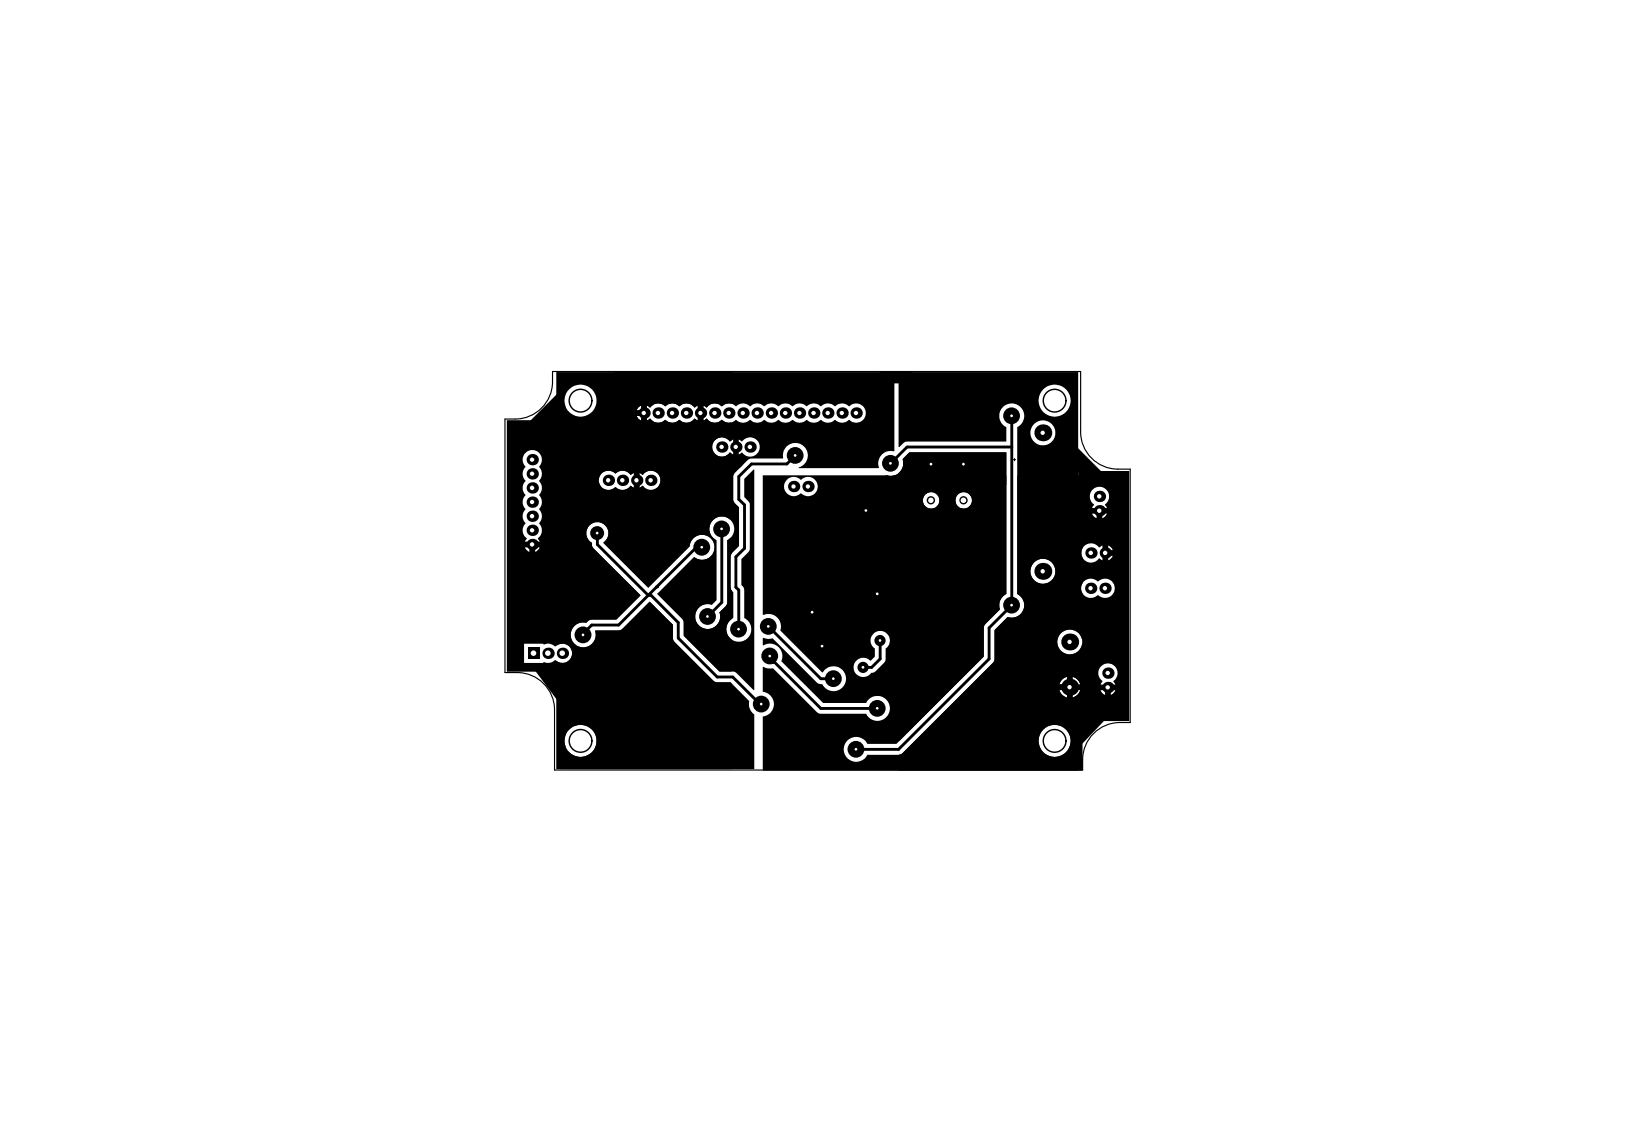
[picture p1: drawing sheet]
<svg xmlns="http://www.w3.org/2000/svg" width="289mm" height="202mm" viewBox="0 0 289 202" stroke-linecap="round" stroke-linejoin="round" font-family="sans-serif">
<path d="M178.8 81.1h.4M179 80.9v.4M182 95.8h.4M182.2 95.6v.4M184.8 105.5h.4M185 105.3v.4" fill="none" stroke="#000" stroke-width=".18"/>
<path d="M89.1 73.9a8.3 8.3 0 0 0 5.4-1 6.6 6.6 0 0 0 3-5.6v-1.8h93.1v10.7a6.6 6.6 0 0 0 6.6 6.6h2.2v44.6a8.3 8.3 0 0 0-5.4 1.1 6.6 6.6 0 0 0-3 5.5v1.8h-93.2v-10.6a6.6 6.6 0 0 0-6.6-6.6h-2.1z" fill="none" stroke="#000" stroke-width=".2"/>
<g fill="none" stroke="#000" stroke-width=".25">
<circle cx="102.4" cy="70.7" r="2"/>
<circle cx="186" cy="70.7" r="2"/>
<circle cx="102.4" cy="130.7" r="2"/>
<circle cx="186" cy="130.7" r="2"/>
</g>
<g fill="#fff">
<circle cx="127.3" cy="93.3" r=".23"/>
<circle cx="164.2" cy="88.2" r=".48"/>
<circle cx="169.9" cy="88.2" r=".49"/>
<circle cx="164.2" cy="81.9" r=".24"/>
<circle cx="169.9" cy="81.9" r=".24"/>
<circle cx="154.7" cy="104.7" r=".24"/>
<circle cx="105.3" cy="94" r=".24"/>
<circle cx="135.5" cy="110.5" r=".24"/>
<circle cx="147" cy="119.7" r=".23"/>
<circle cx="130.3" cy="111" r=".23"/>
<circle cx="135.8" cy="115.7" r=".23"/>
<circle cx="134.3" cy="124.2" r=".23"/>
<circle cx="155.2" cy="113" r=".23"/>
<circle cx="154.7" cy="124.9" r=".23"/>
<circle cx="151" cy="132.2" r=".24"/>
<circle cx="157.1" cy="81.7" r=".24"/>
<circle cx="178.4" cy="73.3" r=".24"/>
<circle cx="152.7" cy="90" r=".23"/>
<circle cx="178.4" cy="106.7" r=".24"/>
<circle cx="102.8" cy="112" r=".23"/>
<circle cx="140.3" cy="80.3" r=".24"/>
<circle cx="123.8" cy="96.5" r=".23"/>
<circle cx="143.2" cy="108" r=".24"/>
<circle cx="152.2" cy="117.7" r=".24"/>
<circle cx="145" cy="114" r=".23"/>
<circle cx="124.8" cy="108.7" r=".23"/>
</g>
<g fill="#000">
<path d="M93.3 74.5l5.2-5.3 .1 .1v5.3h-5.3zM190 79h.1l4.2 4.2v.1h-4.3zM155.8 84.3l.5-.5a2.18 2.18 0 0 0 2.9-2.6l.2-.4 1-1h17.1v5.8h-20.3l-1.4-1.2zM94.3 118h4.3v5.7l-.1 .1-4.3-5.7zM190.4 126.7h4.6l.1 .1-4.5 4.7h-.2z"/>
<path d="M158.5 65.6v13.2l.1 .1a1.81 1.81 0 0 1 1.4-1h17.5v-2.6a2.2 2.2 0 0 1-.7-3.3 2.2 2.2 0 0 1 3.4 0 2.2 2.2 0 0 1-.8 3.3v29.5a2.2 2.2 0 0 1 1.1 2.8 2.2 2.2 0 0 1-2.8 1.2l-2.3 2.3v5.1l-.1 .5-16.1 16.2-.7 .2v2.8h31.7v-13.3l-1 .4v-3.6l1 .5v-4.9l-.1-.1a2.2 2.2 0 0 1-3-.2 2.2 2.2 0 0 1 0-3 2.2 2.2 0 0 1 3-.2h.1v-45.9zM183.2 70.7a2.83 2.83 0 0 1 5.6 0 2.83 2.83 0 0 1-5.6 0zM181.7 76.4a2.25 2.25 0 0 1 4.5 0 2.25 2.25 0 0 1-4.5 0zM181.8 100.8a2.2 2.2 0 0 1 4.4 0 2.2 2.2 0 0 1-4.4 0zM187.3 119.9l.9-.5v1.3h-1.3zM186.9 121.7h1.3v1.3h-.2a1.81 1.81 0 0 1-1.1-1.3zM183.2 130.7a2.83 2.83 0 0 1 5.6 0 2.83 2.83 0 0 1-5.6 0z"/>
<path d="M108.4 65.6v17h22.1l1.4-1.4 .4-.3h5.8v-.1a2.2 2.2 0 0 1 1.7-2.6 2.2 2.2 0 0 1 2.6 1.6 2.2 2.2 0 0 1-1.5 2.6v.2h14.1v-.1a2.18 2.18 0 0 1 2.7-2.9l.1-.1v-13.9zM114.1 71.6l.6 .3a1.79 1.79 0 0 1 2.7-.2 1.78 1.78 0 0 1 2.5 0 1.71 1.71 0 0 1 2.6 .2l.6-.3v2.6l-.6-.4a1.79 1.79 0 0 1-2.7 .3 1.77 1.77 0 0 1-2.5 0 1.71 1.71 0 0 1-2.6-.3l-.6 .4zM124.1 71.6l.6 .3a1.79 1.79 0 0 1 2.7-.2 1.77 1.77 0 0 1 2.5 0 1.81 1.81 0 0 1 2.5 0 1.77 1.77 0 0 1 2.4 0 1.78 1.78 0 0 1 2.5 0 1.81 1.81 0 0 1 2.5 0 1.77 1.77 0 0 1 2.5 0 1.81 1.81 0 0 1 2.5 0 1.77 1.77 0 0 1 2.5 0 1.81 1.81 0 0 1 2.5 0 1.72 1.72 0 0 1 2.5 0 1.72 1.72 0 0 1-.1 2.5 1.72 1.72 0 0 1-2.5-.1 1.77 1.77 0 0 1-2.5 0 1.81 1.81 0 0 1-2.5 0 1.77 1.77 0 0 1-2.5 0 1.78 1.78 0 0 1-2.4 0 1.81 1.81 0 0 1-2.5 0 1.77 1.77 0 0 1-2.5 0 1.81 1.81 0 0 1-2.5 0 1.77 1.77 0 0 1-2.5 0 1.81 1.81 0 0 1-2.5 0 1.68 1.68 0 0 1-2.6-.3l-.6 .4zM112.6 71.9l.5-.3v.8h-.8zM112.3 73.4h.8v.8a1.22 1.22 0 0 1-.8-.8zM126.1 77.6a1.68 1.68 0 0 1 2.6 .3l.6-.4v2.6l-.6-.3a1.7 1.7 0 0 1-2.5 .4 1.7 1.7 0 0 1-.1-2.6zM130.3 77.5l.6 .4a1.7 1.7 0 0 1 2.5-.3 1.7 1.7 0 0 1 0 2.5 1.7 1.7 0 0 1-2.5-.3l-.6 .3z"/>
<path d="M159.2 81a2.11 2.11 0 0 1-.7 2.4v47.3h.1l14.9-14.9 .1-5.3 .2-.4 2.6-2.6a2.16 2.16 0 0 1 1.1-2.7v-25h-17.1zM162.8 88.3a1.47 1.47 0 0 1 2.9 0 1.47 1.47 0 0 1-2.9 0zM168.5 88.3a1.47 1.47 0 0 1 2.9 0 1.47 1.47 0 0 1-2.9 0z"/>
<path d="M89.4 74.1v44.4h9.7v-1.6l-.6-.1-.5-.4a1.86 1.86 0 0 1-2.1 .4l-.1 .1h-3.4v-3.4h3.4v.1a2.21 2.21 0 0 1 2.2 .4l.5-.3 .6-.2v-39.4zM92.7 79.9a1.73 1.73 0 0 1 2.4 0 1.73 1.73 0 0 1 0 2.5 1.87 1.87 0 0 1 0 2.5 1.84 1.84 0 0 1 0 2.5 1.84 1.84 0 0 1 0 2.4 1.87 1.87 0 0 1 0 2.5 1.72 1.72 0 0 1-.3 2.7l.4 .5h-2.6l.3-.5a1.76 1.76 0 0 1-.2-2.7 1.8 1.8 0 0 1 0-2.5 1.77 1.77 0 0 1 0-2.5 1.8 1.8 0 0 1 0-2.5 1.77 1.77 0 0 1 0-2.5 1.68 1.68 0 0 1 0-2.4zM92.6 96.6h.8v.7l-.5-.3zM94.4 96.6h.8l-.3 .4-.5 .3z"/>
<path d="M98.1 65.6v48.2h.1a1.7 1.7 0 0 1 2.7 1.4 1.7 1.7 0 0 1-2.7 1.4l-.1 .1v19h31v-15.1l-.2-.2h-2.4l-.7-.3-6.8-6.9-.3-.6v-2.4l-4.1-4.1-5 5-.5 .1h-4.1v.1a2.19 2.19 0 0 1-1.8 2.9 2.19 2.19 0 0 1-2.5-2.3 2.19 2.19 0 0 1 2.7-2 1.25 1.25 0 0 1 1-.6h4.3l4.3-4.3-8.3-8.3-.3-.4v-.6a1.96 1.96 0 0 1-.6-2.9 1.96 1.96 0 0 1 3-.1 1.96 1.96 0 0 1-.3 3v.1l7.8 7.9 7.3-7.3a2.2 2.2 0 0 1 2.8-2 2.2 2.2 0 0 1 1.4 3.1 2.2 2.2 0 0 1-3.3 .7l-6.6 6.6 4.6 4.5 .1 .5v2.3l6.3 6.4h2.2v-5.7a2.18 2.18 0 0 1 0-3.6v-5l-.2-.6v-5.4l.2-.6v-2.8h-.2l-.6 .5v11.2l-.3 .4-1.1 1.1a2.19 2.19 0 0 1-1.8 2.9 2.19 2.19 0 0 1-2.5-2.4 2.19 2.19 0 0 1 2.9-1.8l.9-.8v-10.6a2.2 2.2 0 0 1-.8-3.3 2.2 2.2 0 0 1 3.3-.2h.2v-11.8l-.4-.2a1.7 1.7 0 0 1-2.5 .3 1.7 1.7 0 0 1 0-2.5 1.7 1.7 0 0 1 2.5 .3l.4-.2v-3.1a2.73 2.73 0 0 1-1.8-.5 1.68 1.68 0 0 1-2.6-.3l-.6 .4v-2.6l.6 .3a1.79 1.79 0 0 1 2.7-.2l.5-.4 1.2-.2v-5.5zM114.1 71.6l.6 .3a1.79 1.79 0 0 1 2.7-.2 1.78 1.78 0 0 1 2.5 0 1.71 1.71 0 0 1 2.6 .2l.6-.3v2.6l-.6-.4a1.79 1.79 0 0 1-2.7 .3 1.77 1.77 0 0 1-2.5 0 1.71 1.71 0 0 1-2.6-.3l-.6 .4zM112.6 71.9l.5-.3v.8h-.8zM99.6 70.7a2.84 2.84 0 0 1 5.6 0 2.84 2.84 0 0 1-5.6 0zM112.3 73.4h.8v.8a1.22 1.22 0 0 1-.8-.8zM106.1 83.5a1.88 1.88 0 0 1 2.5 0 1.71 1.71 0 0 1 2.6 .3l.6-.4v2.6l-.6-.3a1.82 1.82 0 0 1-2.7 .2 1.71 1.71 0 0 1-2.4 0 1.71 1.71 0 0 1 0-2.4zM112.8 83.4l.6 .4a1.7 1.7 0 0 1 2.5-.4 1.7 1.7 0 0 1 0 2.6 1.7 1.7 0 0 1-2.5-.3l-.6 .3zM99.6 130.7a2.84 2.84 0 0 1 5.6 0 2.84 2.84 0 0 1-5.6 0z"/>
<path d="M98.9 81.8v31.7a1.78 1.78 0 0 1 2 1.7 1.78 1.78 0 0 1-2 1.8v18.7h34.1v-9.7a2.23 2.23 0 0 1-.8-2.3l-3.3-3.3h-2.4l-.7-.3-6.8-6.9-.3-.6v-2.4l-4.1-4.1-5 5-.5 .1h-4.1v.1a2.19 2.19 0 0 1-1.8 2.9 2.19 2.19 0 0 1-2.5-2.3 2.19 2.19 0 0 1 2.7-2 1.25 1.25 0 0 1 1-.6h4.3l4.3-4.3-8.3-8.3-.3-.4v-.6a1.96 1.96 0 0 1-.6-2.9 1.96 1.96 0 0 1 3-.1 1.96 1.96 0 0 1-.3 3v.1l7.8 7.9 7.3-7.3a2.2 2.2 0 0 1 2.8-2 2.2 2.2 0 0 1 1.4 3.1 2.2 2.2 0 0 1-3.3 .7l-6.6 6.6 4.6 4.5 .1 .5v2.3l6.3 6.4h2.3l.5 .1 3.2 3.1h.1v-38.8l-.1-.1-1.6 1.7v3.2a1.78 1.78 0 0 1 1 1.4l-.1 7.9-.2 .4-1.2 1.2v4.6l.3 .4 .2 .5v4.9a2.2 2.2 0 0 1 .7 3.4 2.2 2.2 0 0 1-3.4 0 2.2 2.2 0 0 1 .7-3.4v-4.5l-.3-.5-.1-.4v-5.4l.2-.7 1.3-1.2v-6.8a1.98 1.98 0 0 1-1.1-1.4l.1-4.3 .2-.4 1.5-1.5-.1-.1zM106.1 83.5a1.88 1.88 0 0 1 2.5 0 1.71 1.71 0 0 1 2.6 .3l.6-.4v2.6l-.6-.3a1.82 1.82 0 0 1-2.7 .2 1.71 1.71 0 0 1-2.4 0 1.71 1.71 0 0 1 0-2.4zM112.8 83.4l.6 .4a1.7 1.7 0 0 1 2.5-.4 1.7 1.7 0 0 1 0 2.6 1.7 1.7 0 0 1-2.5-.3l-.6 .3zM125.8 91.7a2.2 2.2 0 0 1 3.3 .3 2.2 2.2 0 0 1-.8 3.3v11.2l-.3 .4-1.1 1.1a2.19 2.19 0 0 1-1.8 2.9 2.19 2.19 0 0 1-2.5-2.4 2.19 2.19 0 0 1 2.9-1.8l.9-.8v-10.6a2.2 2.2 0 0 1-.6-3.6zM99.6 130.7a2.84 2.84 0 0 1 5.6 0 2.84 2.84 0 0 1-5.6 0z"/>
<path d="M134.5 83.8v24.6a2.58 2.58 0 0 1 2.9 .9 2.25 2.25 0 0 1 .2 1.9l7.4 7.4a2.58 2.58 0 0 1 2.9-.9 2.2 2.2 0 0 1 .7 3.5 2.2 2.2 0 0 1-3.5-.5l-.6-.1-.4-.2-7.8-7.8a2.05 2.05 0 0 1-1.6-.1l-.2 .1v1.2h.2a2.2 2.2 0 0 1 2.6 .3 2.2 2.2 0 0 1 .5 2.5l7.4 7.4h7.6a2.2 2.2 0 0 1 3.3-.8 2.2 2.2 0 0 1 0 3.5 2.2 2.2 0 0 1-3.3-.8h-8l-.5-.1-8-7.9h-.1a2.18 2.18 0 0 1-1.5-.3l-.2 .1v4.3a2.19 2.19 0 0 1 2 2.2 2.19 2.19 0 0 1-2 2.2v9.5h56.4v-22.1h-.1a2.21 2.21 0 0 1-3.4 1.2 2.21 2.21 0 0 1 0-3.6 2.21 2.21 0 0 1 3.4 1.3h.1v-8.1l-.2-.8 .2-.9v-4.6l-.2-.8 .2-.8v-12.9h-11.5v21a2.2 2.2 0 0 1 1.1 2.8 2.2 2.2 0 0 1-2.8 1.2l-2.3 2.3v5.1l-.3 .7-15.9 16-.7 .2h-5.5a2.2 2.2 0 0 1-3.4 .8 2.2 2.2 0 0 1 0-3.4 2.2 2.2 0 0 1 3.4 .7h5.1l15.4-15.4 .1-5.3 .2-.4 2.6-2.6a2.16 2.16 0 0 1 1.1-2.7v-21h-19.7l-.7 .1-.7-.1zM138.8 84.6a1.83 1.83 0 0 1 2.5 0 1.71 1.71 0 0 1 2.4 0 1.71 1.71 0 0 1 0 2.4 1.71 1.71 0 0 1-2.4 0 1.77 1.77 0 0 1-2.2 .3 1.77 1.77 0 0 1-.7-2.1zM162.8 88.3a1.47 1.47 0 0 1 2.9 0 1.47 1.47 0 0 1-2.9 0zM168.5 88.3a1.47 1.47 0 0 1 2.9 0 1.47 1.47 0 0 1-2.9 0zM181.8 100.8a2.2 2.2 0 0 1 4.4 0 2.2 2.2 0 0 1-4.4 0zM154.1 111.8a1.7 1.7 0 0 1 2.5 .1 1.7 1.7 0 0 1-.4 2.5v1.8l-.1 .5-1.7 1.7-.6 .3a1.72 1.72 0 0 1-2.5 .5 1.72 1.72 0 0 1-.3-2.5 1.72 1.72 0 0 1 2.5-.2l.8-.7v-1.4a1.67 1.67 0 0 1-.2-2.6zM187.3 119.9l.9-.5v1.3h-1.3zM186.9 121.7h1.3v1.3h-.2a1.81 1.81 0 0 1-1.1-1.3zM189.2 119.4a1.89 1.89 0 0 1 1.4 1.8 1.89 1.89 0 0 1-1.4 1.8zM183.2 130.7a2.83 2.83 0 0 1 5.6 0 2.83 2.83 0 0 1-5.6 0z"/>
<path d="M190.2 83.1v28.5a2.21 2.21 0 0 1 0 3.3v5.1l.3 .7h-1.8v1h1.8l-.3 .7v4.8h9v-44.1zM192.7 86.4a1.7 1.7 0 0 1 2.5 .1 1.7 1.7 0 0 1-.3 2.5l.3 .6h-2.6l.4-.6a1.68 1.68 0 0 1-.3-2.6zM192.6 90.6h.8v.8a1.25 1.25 0 0 1-.8-.8zM194.4 90.6h.8l-.3 .5-.5 .3zM191.2 96.3a1.75 1.75 0 0 1 2.6 .3l.7-.4v2.6l-.7-.3a1.71 1.71 0 0 1-2.5 .3 1.71 1.71 0 0 1-.1-2.5zM195.5 96.2l.5 .4 .3 .4h-.8zM195.5 98h.8l-.3 .5-.5 .3zM191.2 102.6a1.91 1.91 0 0 1 2.5 0 1.71 1.71 0 0 1 2.4 0 1.71 1.71 0 0 1 0 2.4 1.71 1.71 0 0 1-2.4 0 1.78 1.78 0 0 1-2.2 .2 1.78 1.78 0 0 1-.7-2.1zM194.2 117.5a1.7 1.7 0 0 1 2.5 .1 1.7 1.7 0 0 1-.3 2.5l.3 .7h-2.6l.4-.7a1.68 1.68 0 0 1-.3-2.6zM194.1 121.7h.8v.9a1.25 1.25 0 0 1-.8-.9zM195.9 121.7h.8l-.3 .6-.5 .3z"/>
<circle cx="127.3" cy="93.3" r="1.48"/>
<circle cx="115.8" cy="103.5" r=".25"/>
</g>
<path d="M178.5 73.4v33.4l-4 4v5.4l-16 16h-7.5M178.5 78.9h-18.5l-2.9 2.8M105.4 94v2l8.9 9h.5l4.8 4.8v2.8l6.9 6.8h2.7l4.9 4.8h.2M123.8 96.6h-1l-13.7 13.7h-4.7l-1.5 1.4v.3M127.3 93.3v12.9l-2.5 2.6M140.3 80.3l-1.5 1.5h-6.2l-2.3 2.3v4l1 1v7.6l-1.5 1.5v5.4l.5 .5v6.9M135.6 110.5l9.2 9.2h2.2M135.9 116.9h.8l8.1 8.1h10M155.3 113v3.2l-1.5 1.5h-1.5" fill="none" stroke="#000" stroke-width=".51"/>
<path d="M155.5 66.6h5" fill="none" stroke="#000" stroke-width="2"/>
<circle cx="127.3" cy="93.3" r=".23" fill="#fff"/>
<circle cx="164.2" cy="88.2" r=".73" fill="#000"/>
<circle cx="164.2" cy="88.2" r=".48" fill="#fff"/>
<circle cx="170" cy="88.2" r=".73" fill="#000"/>
<circle cx="169.9" cy="88.2" r=".49" fill="#fff"/>
<circle cx="164.2" cy="81.9" r=".73" fill="#000"/>
<circle cx="164.2" cy="81.9" r=".24" fill="#fff"/>
<circle cx="170" cy="81.9" r=".73" fill="#000"/>
<circle cx="169.9" cy="81.9" r=".24" fill="#fff"/>
<circle cx="154.7" cy="104.8" r=".73" fill="#000"/>
<circle cx="154.7" cy="104.7" r=".24" fill="#fff"/>
<circle cx="105.3" cy="94" r="1.23" fill="#000"/>
<circle cx="105.3" cy="94" r=".24" fill="#fff"/>
<circle cx="135.5" cy="110.5" r="1.48" fill="#000"/>
<circle cx="135.5" cy="110.5" r=".24" fill="#fff"/>
<circle cx="147" cy="119.7" r="1.48" fill="#000"/>
<circle cx="147" cy="119.7" r=".23" fill="#fff"/>
<circle cx="130.3" cy="111" r="1.48" fill="#000"/>
<circle cx="130.3" cy="111" r=".23" fill="#fff"/>
<circle cx="135.8" cy="115.7" r="1.48" fill="#000"/>
<circle cx="135.8" cy="115.7" r=".23" fill="#fff"/>
<circle cx="134.3" cy="124.2" r="1.48" fill="#000"/>
<circle cx="134.3" cy="124.2" r=".23" fill="#fff"/>
<circle cx="155.2" cy="113" r=".99" fill="#000"/>
<circle cx="155.2" cy="113" r=".23" fill="#fff"/>
<circle cx="154.7" cy="124.9" r="1.48" fill="#000"/>
<circle cx="154.7" cy="124.9" r=".23" fill="#fff"/>
<circle cx="151" cy="132.2" r="1.48" fill="#000"/>
<circle cx="151" cy="132.2" r=".24" fill="#fff"/>
<circle cx="157.1" cy="81.7" r="1.48" fill="#000"/>
<circle cx="157.1" cy="81.7" r=".24" fill="#fff"/>
<circle cx="178.4" cy="73.3" r="1.48" fill="#000"/>
<circle cx="178.4" cy="73.3" r=".24" fill="#fff"/>
<circle cx="152.7" cy="90.1" r="1.48" fill="#000"/>
<circle cx="152.7" cy="90" r=".23" fill="#fff"/>
<circle cx="178.4" cy="106.7" r="1.48" fill="#000"/>
<circle cx="178.4" cy="106.7" r=".24" fill="#fff"/>
<circle cx="102.8" cy="112" r="1.49" fill="#000"/>
<circle cx="102.8" cy="112" r=".23" fill="#fff"/>
<circle cx="140.3" cy="80.3" r="1.48" fill="#000"/>
<circle cx="140.3" cy="80.3" r=".24" fill="#fff"/>
<circle cx="123.8" cy="96.5" r="1.49" fill="#000"/>
<circle cx="123.8" cy="96.5" r=".23" fill="#fff"/>
<circle cx="143.2" cy="108" r="1.48" fill="#000"/>
<circle cx="143.2" cy="108" r=".24" fill="#fff"/>
<circle cx="152.2" cy="117.7" r=".99" fill="#000"/>
<circle cx="152.2" cy="117.7" r=".24" fill="#fff"/>
<circle cx="145" cy="114" r="1.49" fill="#000"/>
<circle cx="145" cy="114" r=".23" fill="#fff"/>
<circle cx="124.8" cy="108.7" r="1.48" fill="#000"/>
<circle cx="124.8" cy="108.7" r=".23" fill="#fff"/>
<circle cx="195.4" cy="118.7" r="1" fill="#000"/>
<circle cx="195.4" cy="118.7" r=".39" fill="#fff"/>
<circle cx="192.4" cy="97.5" r="1" fill="#000"/>
<circle cx="192.4" cy="97.5" r=".39" fill="#fff"/>
<circle cx="195" cy="97.5" r="1" fill="#000"/>
<circle cx="194.9" cy="97.5" r=".39" fill="#fff"/>
<circle cx="193.9" cy="90.1" r="1" fill="#000"/>
<circle cx="193.9" cy="90.1" r=".39" fill="#fff"/>
<circle cx="146" cy="72.8" r="1" fill="#000"/>
<circle cx="146" cy="72.8" r=".38" fill="#fff"/>
<circle cx="148.5" cy="72.8" r="1" fill="#000"/>
<circle cx="148.5" cy="72.8" r=".38" fill="#fff"/>
<circle cx="140" cy="85.8" r="1" fill="#000"/>
<circle cx="140" cy="85.8" r=".38" fill="#fff"/>
<circle cx="136.1" cy="72.8" r="1" fill="#000"/>
<circle cx="136" cy="72.8" r=".38" fill="#fff"/>
<circle cx="138.5" cy="72.8" r="1" fill="#000"/>
<circle cx="138.5" cy="72.8" r=".39" fill="#fff"/>
<circle cx="141" cy="72.8" r="1" fill="#000"/>
<circle cx="141" cy="72.8" r=".38" fill="#fff"/>
<circle cx="131.1" cy="72.8" r="1" fill="#000"/>
<circle cx="131" cy="72.8" r=".38" fill="#fff"/>
<circle cx="128.6" cy="72.8" r="1" fill="#000"/>
<circle cx="128.5" cy="72.8" r=".38" fill="#fff"/>
<circle cx="123.6" cy="72.8" r="1" fill="#000"/>
<circle cx="123.5" cy="72.8" r=".38" fill="#fff"/>
<circle cx="121.1" cy="72.8" r="1" fill="#000"/>
<circle cx="121.1" cy="72.8" r=".39" fill="#fff"/>
<circle cx="112.3" cy="84.7" r="1" fill="#000"/>
<circle cx="112.3" cy="84.7" r=".39" fill="#fff"/>
<circle cx="114.8" cy="84.7" r="1" fill="#000"/>
<circle cx="114.8" cy="84.7" r=".39" fill="#fff"/>
<circle cx="116.1" cy="72.8" r="1" fill="#000"/>
<circle cx="116.1" cy="72.8" r=".39" fill="#fff"/>
<circle cx="113.6" cy="72.8" r="1" fill="#000"/>
<circle cx="113.6" cy="72.8" r=".38" fill="#fff"/>
<circle cx="107.3" cy="84.7" r="1" fill="#000"/>
<circle cx="107.3" cy="84.7" r=".39" fill="#fff"/>
<circle cx="99.2" cy="115.2" r="1" fill="#000"/>
<circle cx="99.2" cy="115.2" r=".49" fill="#fff"/>
<circle cx="96.7" cy="115.2" r="1" fill="#000"/>
<circle cx="96.6" cy="115.2" r=".49" fill="#fff"/>
<circle cx="195.4" cy="121.3" r="1" fill="#000"/>
<circle cx="195.4" cy="121.2" r=".39" fill="#fff"/>
<circle cx="193.9" cy="87.6" r="1" fill="#000"/>
<circle cx="193.9" cy="87.5" r=".39" fill="#fff"/>
<circle cx="194.9" cy="103.8" r="1" fill="#000"/>
<circle cx="194.9" cy="103.8" r=".39" fill="#fff"/>
<circle cx="192.4" cy="103.8" r="1" fill="#000"/>
<circle cx="192.4" cy="103.8" r=".39" fill="#fff"/>
<circle cx="188.7" cy="121.2" r="1.5" fill="#000"/>
<circle cx="188.7" cy="121.2" r=".39" fill="#fff"/>
<circle cx="188.7" cy="113.2" r="1.5" fill="#000"/>
<circle cx="188.7" cy="113.2" r=".39" fill="#fff"/>
<circle cx="132.3" cy="78.9" r="1" fill="#000"/>
<circle cx="132.3" cy="78.8" r=".39" fill="#fff"/>
<circle cx="129.8" cy="78.9" r="1" fill="#000"/>
<circle cx="129.8" cy="78.8" r=".38" fill="#fff"/>
<circle cx="183.9" cy="100.8" r="1.5" fill="#000"/>
<circle cx="183.9" cy="100.8" r=".39" fill="#fff"/>
<circle cx="183.9" cy="76.3" r="1.5" fill="#000"/>
<circle cx="183.9" cy="76.3" r=".38" fill="#fff"/>
<circle cx="151" cy="72.8" r="1" fill="#000"/>
<circle cx="151" cy="72.8" r=".39" fill="#fff"/>
<circle cx="142.5" cy="85.8" r="1" fill="#000"/>
<circle cx="142.5" cy="85.8" r=".38" fill="#fff"/>
<circle cx="126.1" cy="72.8" r="1" fill="#000"/>
<circle cx="126" cy="72.8" r=".39" fill="#fff"/>
<circle cx="118.6" cy="72.8" r="1" fill="#000"/>
<circle cx="118.5" cy="72.8" r=".38" fill="#fff"/>
<circle cx="133.6" cy="72.8" r="1" fill="#000"/>
<circle cx="133.5" cy="72.8" r=".39" fill="#fff"/>
<circle cx="143.5" cy="72.8" r="1" fill="#000"/>
<circle cx="143.5" cy="72.8" r=".39" fill="#fff"/>
<path d="M93.2 114.2h1.9v2h-1.9z" fill-rule="evenodd" fill="#000"/>
<circle cx="94.1" cy="115.2" r=".49" fill="#fff"/>
<circle cx="93.9" cy="91.1" r="1" fill="#000"/>
<circle cx="93.8" cy="91" r=".39" fill="#fff"/>
<circle cx="93.9" cy="93.5" r="1" fill="#000"/>
<circle cx="93.9" cy="93.5" r=".39" fill="#fff"/>
<circle cx="109.8" cy="84.7" r="1" fill="#000"/>
<circle cx="109.8" cy="84.7" r=".39" fill="#fff"/>
<circle cx="93.9" cy="81.1" r="1" fill="#000"/>
<circle cx="93.9" cy="81.1" r=".39" fill="#fff"/>
<circle cx="93.9" cy="83.6" r="1" fill="#000"/>
<circle cx="93.9" cy="83.6" r=".39" fill="#fff"/>
<circle cx="93.9" cy="86.1" r="1" fill="#000"/>
<circle cx="93.8" cy="86.1" r=".39" fill="#fff"/>
<circle cx="127.3" cy="78.9" r="1" fill="#000"/>
<circle cx="127.3" cy="78.8" r=".39" fill="#fff"/>
<circle cx="93.9" cy="88.6" r="1" fill="#000"/>
<circle cx="93.9" cy="88.5" r=".39" fill="#fff"/>
<circle cx="93.9" cy="96" r="1" fill="#000"/>
<circle cx="93.8" cy="96" r=".39" fill="#fff"/>
</svg>
